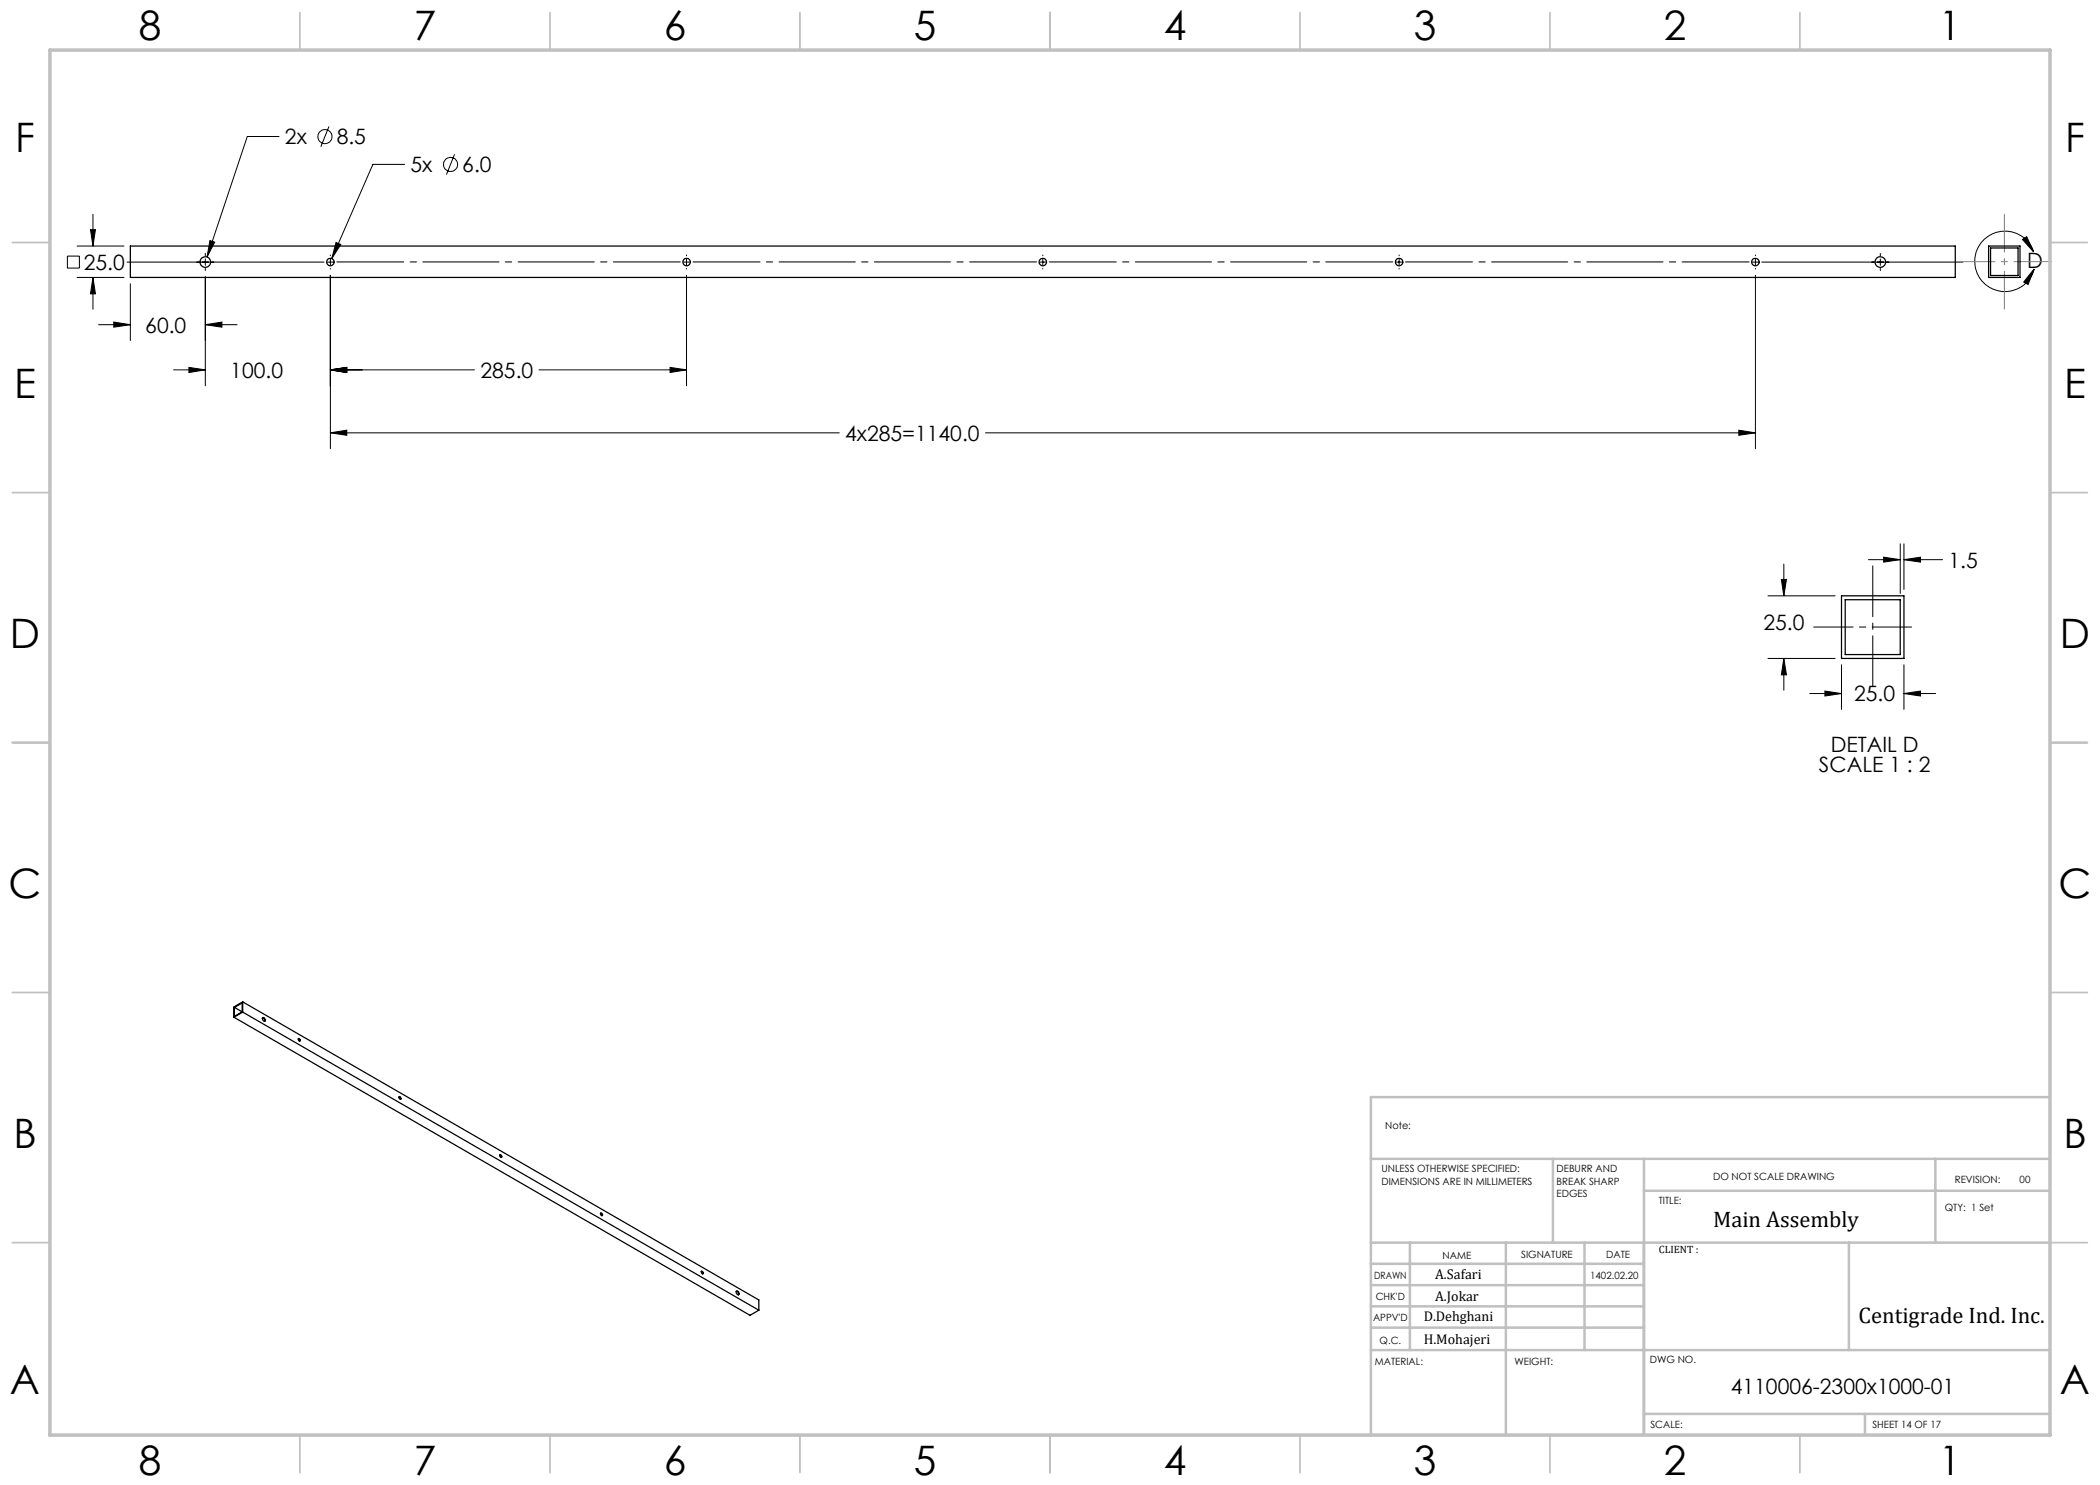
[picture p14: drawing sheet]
<svg xmlns="http://www.w3.org/2000/svg" width="420mm" height="297mm" viewBox="0 0 420 297" stroke-linecap="round" stroke-linejoin="round" font-family="sans-serif">
<defs><g id="words">
<g font-size="8.1">
<text x="27.8" y="8">8</text>
<text x="82.8" y="8">7</text>
<text x="132.8" y="8">6</text>
<text x="182.8" y="8">5</text>
<text x="232.8" y="8">4</text>
<text x="282.8" y="8">3</text>
<text x="332.8" y="8">2</text>
<text x="387.8" y="8">1</text>
<text x="3" y="30.4">F</text>
<text x="413" y="30.4">F</text>
<text x="2.8" y="79.6">E</text>
<text x="412.8" y="79.6">E</text>
<text x="2" y="129.6">D</text>
<text x="412" y="129.6">D</text>
<text x="1.7" y="179.6">C</text>
<text x="411.7" y="179.6">C</text>
<text x="2.7" y="229.6">B</text>
<text x="412.7" y="229.6">B</text>
<text x="2" y="278.9">A</text>
<text x="412" y="278.9">A</text>
<text x="27.8" y="295">8</text>
<text x="82.8" y="295">7</text>
<text x="132.8" y="295">6</text>
<text x="182.8" y="295">5</text>
<text x="232.8" y="295">4</text>
<text x="282.8" y="295">3</text>
<text x="332.8" y="295">2</text>
<text x="387.8" y="295">1</text>
</g>
<g font-size="4.5">
<text x="342.6" y="245.3">Main Assembly</text>
<text x="371.7" y="264.6">Centigrade Ind. Inc.</text>
</g>
<g font-size="4.2">
<text x="57" y="28.9">2x</text>
<text x="67.3" y="28.9">8.5</text>
<text x="82.1" y="34.4">5x</text>
<text x="92.5" y="34.4">6.0</text>
<text x="16.8" y="54">25.0</text>
<text x="405.4" y="53.6">D</text>
<text x="29.1" y="66.5">60.0</text>
<text x="46.1" y="75.6">100.0</text>
<text x="96.1" y="75.6">285.0</text>
<text x="169" y="88.1">4x285=1140.0</text>
<text x="389.7" y="113.5">1.5</text>
<text x="352.7" y="126.1">25.0</text>
<text x="370.8" y="140.3">25.0</text>
<text x="363.8" y="154.5">SCALE 1 : 2</text>
<text x="366.1" y="150.3">DETAIL D</text>
<text x="346.2" y="278.8">4110006-2300x1000-01</text>
</g>
<g font-size="2.8">
<text x="287" y="255.9">A.Safari</text>
<text x="287" y="260.1">A.Jokar</text>
<text x="284.7" y="264.2">D.Dehghani</text>
<text x="284.7" y="268.7">H.Mohajeri</text>
</g>
<text font-size="2.1" x="331.8" y="250.7">CLIENT :</text>
<g font-size="2">
<text x="277" y="225.8">Note:</text>
<text x="276.3" y="234.5">UNLESS OTHERWISE SPECIFIED:</text>
<text x="276.3" y="237">DIMENSIONS ARE IN MILLIMETERS</text>
<text x="311.3" y="234.5">DEBURR AND</text>
<text x="311.3" y="237">BREAK SHARP</text>
<text x="311.3" y="239.5">EDGES</text>
<text x="342.6" y="236">DO NOT SCALE DRAWING</text>
<text x="391" y="236.6">REVISION:</text>
<text x="403.9" y="236.6">00</text>
<text x="331.8" y="240.8">TITLE:</text>
<text x="389" y="242.2">QTY: 1 Set</text>
<text x="288.5" y="251.7">NAME</text>
<text x="304.2" y="251.7">SIGNATURE</text>
<text x="321.2" y="251.7">DATE</text>
<text x="274.8" y="255.9">DRAWN</text>
<text x="318" y="255.9">1402.02.20</text>
<text x="275.1" y="260.1">CHK'D</text>
<text x="274.6" y="264.2">APPV'D</text>
<text x="275.9" y="268.7">Q.C.</text>
<text x="275" y="273">MATERIAL:</text>
<text x="302.9" y="273">WEIGHT:</text>
<text x="330" y="272.5">DWG NO.</text>
<text x="330.1" y="285.6">SCALE:</text>
<text x="374.5" y="285.6">SHEET 14 OF 17</text>
</g>
</g></defs>
<g fill="none" stroke="#000" stroke-width=".2">
<path d="M55.8 27.3h-6.3l-8.1 24.1M65.8 25.3l-1.6 4M80.9 32.9h-6.3l-8.2 18.8M90.9 30.9l-1.6 4M13.5 51.2h2.4v2.4h-2.4zM15.4 55.5h9.4M15.4 49.2h9.4M18.1 45.9h1l-.5 3.3zM18.6 55.5l.5 3.3h-1zM18.6 42.9v6.3M18.6 55.5v6.3M25.4 52.4h39.4"/>
<path d="M26.1 56.8v11.3M41.1 55.4v21.7M41.1 50.7v.4M41.1 51.8v1.3M41.1 53.7v.4M42 48.1l.9 .3-1.5 3zM65.4 52.4h1.3M66.1 51v.1M66.1 51.8v1.3M66.1 53.7v.1M66.1 55.1v34.6M67.2 48.5l1 .4-1.8 2.8z"/>
<path d="M136.7 52.4h1.2M137.3 51v.1M137.3 51.8v1.3M137.3 53.7v.1M137.3 55.1v22M207.9 52.4h1.3M208.6 51v.1M208.6 51.8v1.3M208.6 53.7v.1M279.2 52.4h1.3M279.8 51v.1M279.8 51.8v1.3"/>
<path d="M279.8 53.7v.1M350.4 52.4h1.3M351.1 55.1v34.6M351.1 51v.1M351.1 51.8v1.3M351.1 53.7v.1M352.4 52.4h40.2M376.1 50.7v.4M376.1 51.8v1.3M376.1 53.7v.4M404.5 47.9l.8-.6 1.4 3.1zM406.7 50.4a6 6 0 0 0-9.4-2.9 6 6 0 0 0 .3 9.8 6 6 0 0 0 9.2-3.5"/>
<path d="M406.8 53.8l-1.2 3.1-.9-.5zM19.7 64.9h6.4M22.8 64.4l3.3 .5-3.3 .5zM34.7 74h6.4M37.8 73.5l3.3 .5-3.3 .5zM41.1 64.9l3.3-.5v1zM41.1 64.9h6.3M66.1 74l3.3-.5v1zM66.1 74h28.8M107.8 74h29.5M134 73.5l3.3 .5-3.3 .5zM66.1 86.6l3.3-.6v1.1z"/>
<path d="M66.1 86.6h101.8M197.1 86.6h154M347.8 86l3.3 .6-3.3 .5zM353.6 119.2h13.4M356.3 115.9h1l-.5 3.3zM356.8 112.8v6.4M373.7 111.9h6.3M376.7 111.4l3.3 .5-3.3 .5zM380 108.8v9.9M380.8 111.9l3.3-.5v1zM380.8 108.8v9.1M380.8 111.9h7.7"/>
<path d="M353.6 131.7h13.4M356.8 131.7l.5 3.3h-1zM356.8 131.7v6.3M362 138.7h6.3M365 138.2l3.3 .5-3.3 .5zM368.3 133v8.9M380.8 138.7l3.3-.5v1zM380.8 133v8.9M380.8 138.7h6.3"/>
<circle cx="65" cy="27.3" r="1.4"/>
<circle cx="90.1" cy="32.9" r="1.4"/>
</g>
<path d="M67.4 52.4h68.7M138.6 52.4h68.7M209.9 52.4h68.7M281.1 52.4h68.7" fill="none" stroke="#000" stroke-width=".2" stroke-dasharray="15.2 1.3 1.3 1.3" stroke-dashoffset="1.8"/>
<path d="M374.6 137.3v-24.1" fill="none" stroke="#000" stroke-width=".2" stroke-dasharray="15.2 1.3 1.3 1.3" stroke-dashoffset="5.1"/>
<path d="M382.3 125.4h-19.6" fill="none" stroke="#000" stroke-width=".2" stroke-dasharray="15.2 1.3 1.3 1.3" stroke-dashoffset="7.4"/>
<path d="M391.4 52.3h19M400.9 61.8v-18.9" fill="none" stroke="#808080" stroke-width=".2" stroke-dasharray="15.2 1.3 1.3 1.3" stroke-dashoffset="7.7"/>
<g fill="none" stroke="#c0c0c0" stroke-width=".35">
<path d="M60 2.5v7.5M110 2.5v7.5M160 2.5v7.5M210 2.5v7.5M260 2.5v7.5M310 2.5v7.5M360 2.5v7.5M2.5 48.5h7.5M410 48.5h7.5M2.5 98.5h7.5M410 98.5h7.5M2.5 148.5h7.5"/>
<path d="M410 148.5h7.5M2.5 198.5h7.5M410 198.5h7.5M2.5 248.5h7.5M410 248.5h7.5M60 287v7.5M110 287v7.5M160 287v7.5M210 287v7.5M260 287v7.5M310 287v7.5M360 287v7.5"/>
</g>
<g fill="none" stroke="#c0c0c0" stroke-width=".5">
<path d="M410 219.4h-135.8v67.4M274.2 231.8h135.8M310.6 231.8v16.7M328.8 231.8v55.2M328.8 238.2h81.2M387.1 231.8v16.7M274.2 248.5h135.8M274.2 257h54.6M274.2 252.8h54.6M282 248.5v21.5M301.2 248.5v38.3M316.9 248.5v21.5"/>
<path d="M369.8 248.5v21.5M274.2 265.5h54.6M274.2 261.3h54.6M274.2 270h135.8M328.8 282.8h81.2M373 282.8v4.2"/>
</g>
<path d="M10 10h400v277h-400z" fill="none" stroke="#c0c0c0" stroke-width=".7"/>
<g fill="#000">
<path d="M67.2 48.5l-.8 3.2 1.8-2.8zM42 48.1l-.6 3.3 1.5-3zM22.8 64.4l3.3 .5-3.3 .5zM41.1 64.9l3.3-.5v1zM37.8 73.5l3.3 .5-3.3 .5zM66.1 74l3.3-.5v1zM66.1 74l3.3-.5v1zM134 73.5l3.3 .5-3.3 .5zM66.1 86.6l3.3-.6v1.1zM347.8 86l3.3 .6-3.3 .5zM18.6 55.5l.5 3.3h-1zM18.1 45.9h1l-.5 3.3zM356.8 131.7l.5 3.3h-1zM356.3 115.9h1l-.5 3.3zM380.8 138.7l3.3-.5v1zM365 138.2l3.3 .5-3.3 .5zM376.7 111.4l3.3 .5-3.3 .5zM380.8 111.9l3.3-.5v1z"/>
<path d="M404.5 47.9l.8-.6 1.4 3.1zM406.8 53.8l-1.2 3.1-.9-.5z"/>
</g>
<g fill="none" stroke="#000" stroke-width=".25">
<path d="M26.1 49.2h365v6.3h-365zM397.7 49.2h6.3v6.3h-6.3zM398.1 49.6h5.5v5.5h-5.5zM368.3 119.2h12.5v12.5h-12.5zM369 119.9h11v11h-11zM46.8 203.4l103.2 59.7 1.8-1.1M46.9 201.5v1.8l1.5-.9M46.9 201.5l1.5-.9v1.8M46.9 201.5l1.5 .9M48.5 202.4l-1.7 1M48.5 200.4l-1.7 1v2M48.5 200.4v2"/>
<path d="M48.5 202.4l103.3 59.6M48.5 200.4l103.3 59.6v2M52.5 203.5a.42 .42 0 0 1 .5 .3 .42 .42 0 0 1-.1 .5h-.1a.55 .55 0 0 1-.3-.8zM52.5 203.5a.52 .52 0 0 1 .4 .8M59.7 207.7l.2 .3v.2M59.7 207.7h.1a.25 .25 0 0 1 .2 .2 .25 .25 0 0 1-.1 .3l-.3-.3zM79.8 219.4l.3 .2v.3M79.8 219.4a.27 .27 0 0 1 .3 .1 .27 .27 0 0 1-.1 .3l-.2-.1zM99.9 231l.3 .2v.3M100 231h.1a.27 .27 0 0 1 .3 .2 .27 .27 0 0 1-.2 .3l-.3-.3zM120.1 242.7a.24 .24 0 0 1 .4 .1 .24 .24 0 0 1-.2 .3zM120.1 242.6l.3 .5"/>
<path d="M140.3 254.3l.2 .2v.3M140.3 254.2h.1a.27 .27 0 0 1 .3 .3 .27 .27 0 0 1-.2 .3l-.3-.4zM147.2 258.3a.41 .41 0 0 1 .5 .2 .41 .41 0 0 1-.1 .5l-.4-.4zM147.2 258.3a.51 .51 0 0 1 .5 .7"/>
<circle cx="41.1" cy="52.4" r="1.07"/>
<circle cx="66.1" cy="52.4" r=".75"/>
<circle cx="137.3" cy="52.4" r=".75"/>
<circle cx="208.6" cy="52.4" r=".74"/>
<circle cx="279.8" cy="52.4" r=".75"/>
<circle cx="351.1" cy="52.4" r=".75"/>
<circle cx="376.1" cy="52.4" r="1.07"/>
</g>
<use href="#words"/>
</svg>
